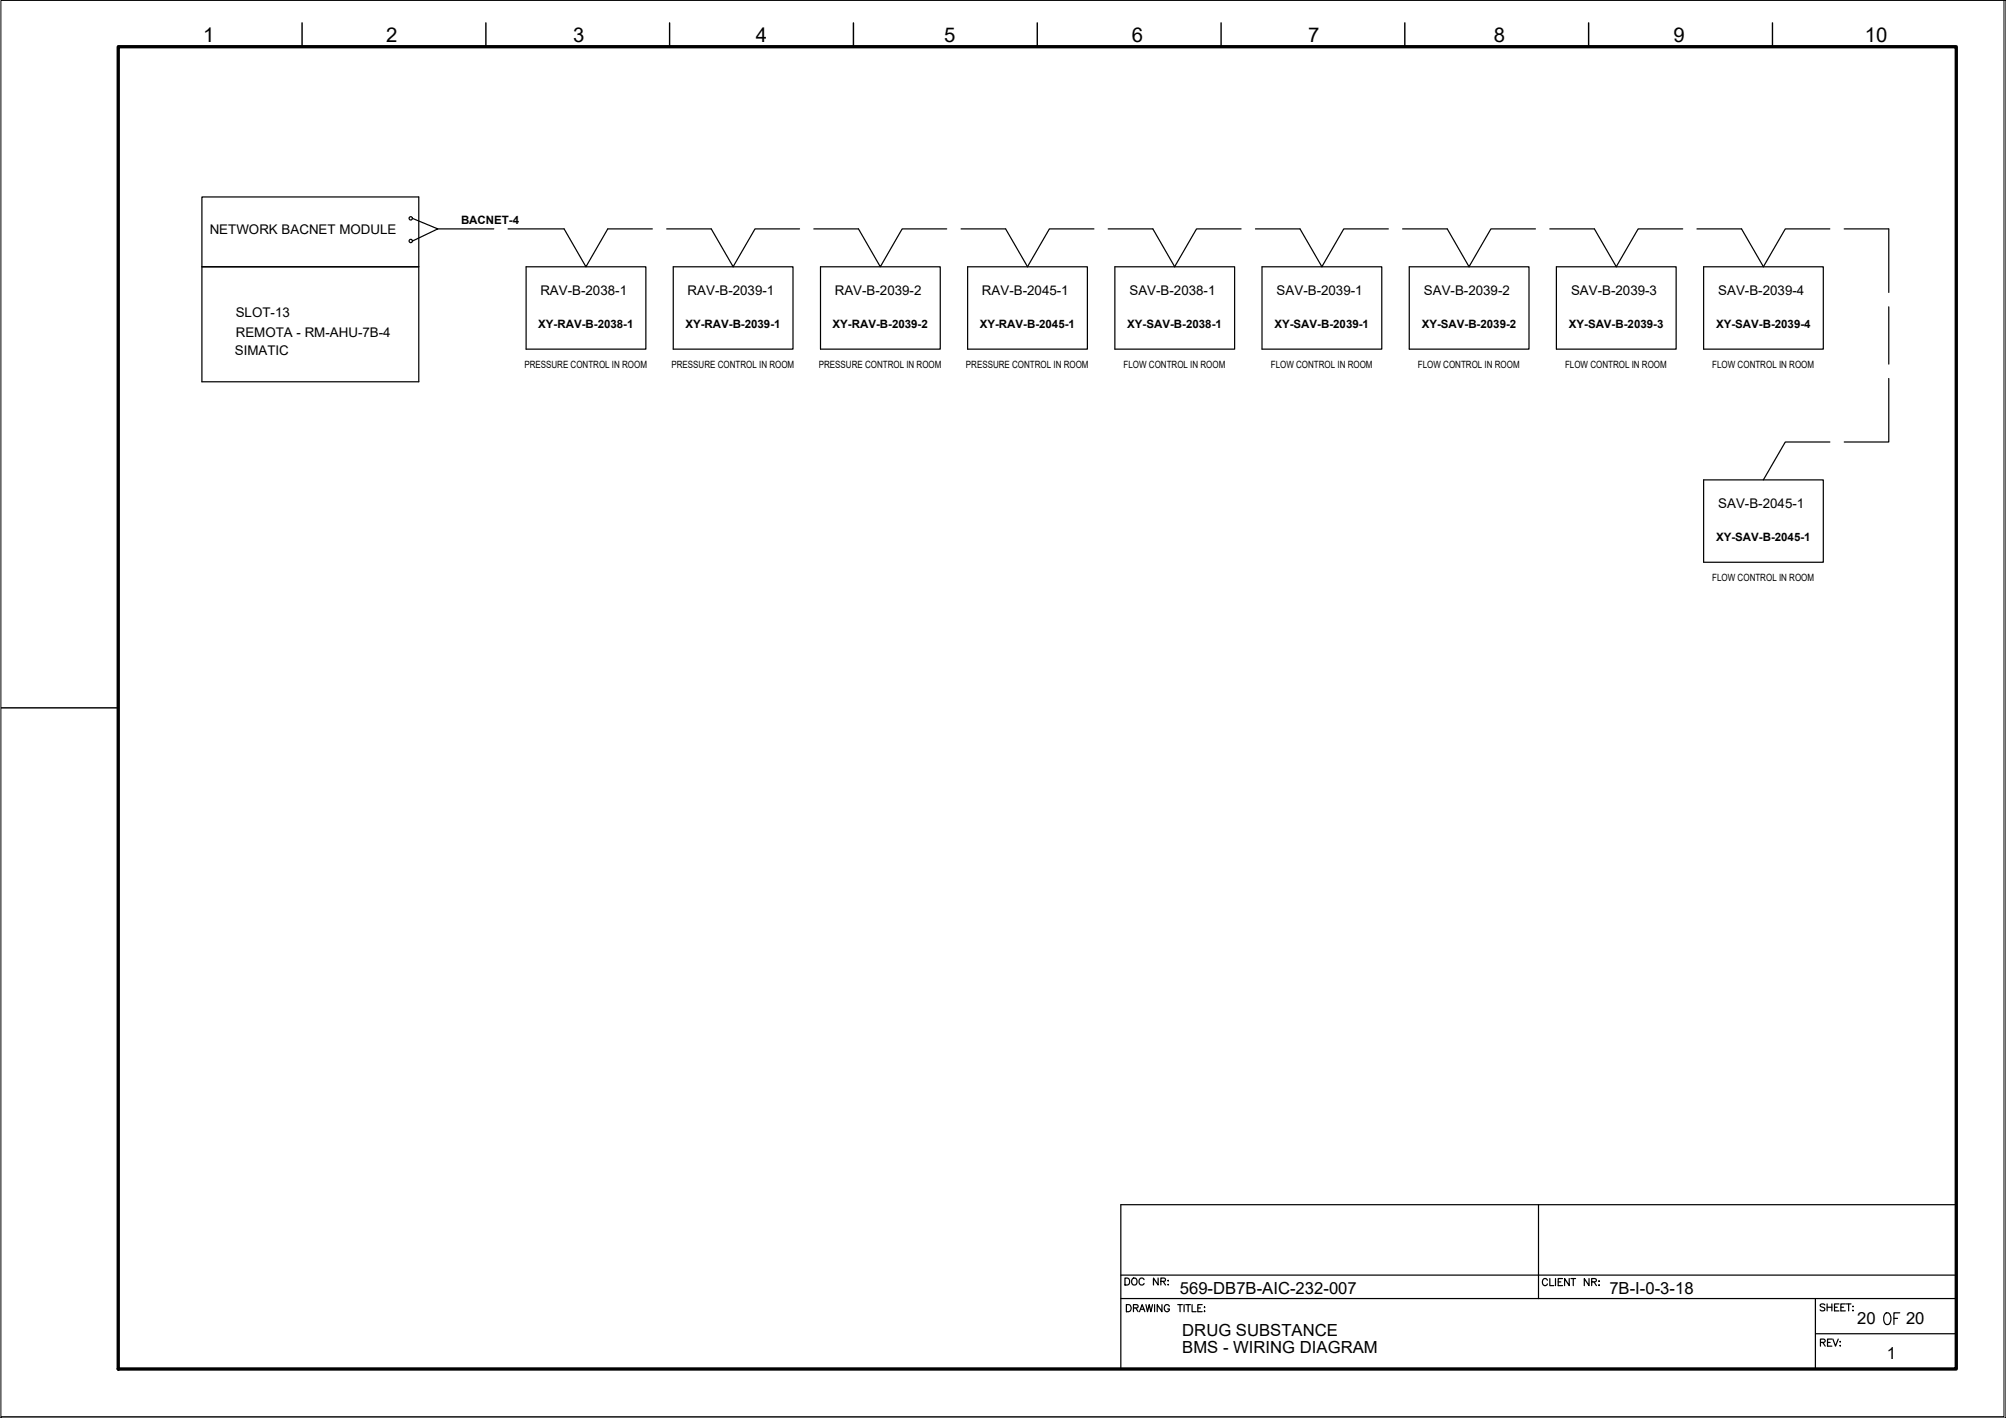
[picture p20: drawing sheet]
<svg xmlns="http://www.w3.org/2000/svg" width="420mm" height="297mm" viewBox="0 0 420 297" stroke-linecap="round" stroke-linejoin="round" font-family="sans-serif">
<defs><g id="words">
<text font-size="5.7" x="393.7" y="278.7">OF</text>
<g font-size="4.3">
<text x="42.5" y="8.7">1</text>
<text x="80.9" y="8.7">2</text>
<text x="120" y="8.7">3</text>
<text x="158.3" y="8.7">4</text>
<text x="197.8" y="8.7">5</text>
<text x="237.1" y="8.7">6</text>
<text x="274" y="8.7">7</text>
<text x="312.9" y="8.7">8</text>
<text x="350.5" y="8.7">9</text>
<text x="390.6" y="8.7">10</text>
</g>
<g font-size="3.5">
<text x="247.1" y="271">569-DB7B-AIC-232-007</text>
<text x="337.1" y="271.1">7B-I-0-3-18</text>
<text x="247.6" y="279.9">DRUG SUBSTANCE</text>
<text x="389" y="277.4">20</text>
<text x="399.2" y="277.4">20</text>
<text x="247.6" y="283.4">BMS - WIRING DIAGRAM</text>
<text x="395.2" y="284.8">1</text>
</g>
<g font-size="2.8">
<text x="43.9" y="49.1">NETWORK BACNET MODULE</text>
<text x="113.2" y="61.7">RAV-B-2038-1</text>
<text x="144" y="61.7">RAV-B-2039-1</text>
<text x="174.8" y="61.7">RAV-B-2039-2</text>
<text x="205.7" y="61.7">RAV-B-2045-1</text>
<text x="236.6" y="61.7">SAV-B-2038-1</text>
<text x="267.4" y="61.7">SAV-B-2039-1</text>
<text x="298.2" y="61.7">SAV-B-2039-2</text>
<text x="329.1" y="61.7">SAV-B-2039-3</text>
<text x="359.9" y="61.7">SAV-B-2039-4</text>
<text x="49.4" y="66.4">SLOT-13</text>
<text x="49.4" y="70.5">REMOTA - RM-AHU-7B-4</text>
<text x="49.2" y="74.4">SIMATIC</text>
<text x="359.9" y="106.3">SAV-B-2045-1</text>
</g>
<g font-size="2.4">
<text x="96.6" y="46.9">BACNET-4</text>
<text x="112.7" y="68.6">XY-RAV-B-2038-1</text>
<text x="143.6" y="68.6">XY-RAV-B-2039-1</text>
<text x="174.4" y="68.6">XY-RAV-B-2039-2</text>
<text x="205.2" y="68.6">XY-RAV-B-2045-1</text>
<text x="236.1" y="68.6">XY-SAV-B-2038-1</text>
<text x="266.9" y="68.6">XY-SAV-B-2039-1</text>
<text x="297.8" y="68.6">XY-SAV-B-2039-2</text>
<text x="328.6" y="68.6">XY-SAV-B-2039-3</text>
<text x="359.4" y="68.6">XY-SAV-B-2039-4</text>
<text x="359.4" y="113.3">XY-SAV-B-2045-1</text>
</g>
<g font-size="2.1">
<text x="109.8" y="77">PRESSURE CONTROL IN ROOM</text>
<text x="140.7" y="77">PRESSURE CONTROL IN ROOM</text>
<text x="171.5" y="77">PRESSURE CONTROL IN ROOM</text>
<text x="202.3" y="77">PRESSURE CONTROL IN ROOM</text>
<text x="235.3" y="77">FLOW CONTROL IN ROOM</text>
<text x="266.2" y="77">FLOW CONTROL IN ROOM</text>
<text x="297" y="77">FLOW CONTROL IN ROOM</text>
<text x="327.8" y="77">FLOW CONTROL IN ROOM</text>
<text x="358.6" y="77">FLOW CONTROL IN ROOM</text>
<text x="358.6" y="121.6">FLOW CONTROL IN ROOM</text>
</g>
</g></defs>
<!-- layer: G-TTLB-TTLB -->
<path d="M24.8 9.8h384.9v277h-384.9z" fill="none" stroke="#000" stroke-width=".7"/>
<!-- layer: G-TTLB-OTLN -->
<path d="M419.7 .1v296.7h-419.5" fill="none" stroke="#000" stroke-width=".21"/>
<!-- layer: G-TTLB-INDX -->
<path d="M63.3 4.8v5M101.8 4.8v5M140.3 4.8v5M178.8 4.8v5M217.3 4.8v5M255.8 4.8v5M294.2 4.8v5M332.7 4.8v5M371.2 4.8v5M.2 148.3h24.6" fill="none" stroke="#000" stroke-width=".3"/>
<!-- layer: LGSP IA4$0$LG_PLOT -->
<path d="M322.2 252.4v19.6M234.8 267.1h174.9M234.8 272h174.9M380.2 279.4h29.5M380.2 272v14.8M234.8 286.8h174.9" fill="none" stroke="#000" stroke-width=".25"/>
<!-- layer: LG_PLOT -->
<g fill="none" stroke="#000" stroke-width=".25">
<path d="M409.7 252.4h-174.9v34.4M235.6 267.7h.5a.78 .78 0 0 1 .5 .8 .78 .78 0 0 1-.5 .7h-.5zM235.9 273.3h.5a.78 .78 0 0 1 .5 .7 .78 .78 0 0 1-.5 .8h-.5zM237.3 267.8a.69 .69 0 0 1 .9 .7 .69 .69 0 0 1-.9 .6l-.3-.5 .1-.5zM237.4 274l.9-.1v-.5l-.9-.1v1.5M237.9 274l.5 .8M238.7 274.8l.5-1.5 .6 1.5M238.9 274.3h.7M239.6 268.1a.55 .55 0 0 0-.6-.4 .55 .55 0 0 0-.4 .6v.3a.55 .55 0 0 0 .4 .6 .55 .55 0 0 0 .6-.4M240 273.3l.3 1.5 .4-1.5 .3 1.5 .4-1.5M241.8 273.3v1.5M242.6 267.7v1.5l-1-1.5v1.5"/>
<path d="M243.1 268.4h.9l.1-.5-1-.2v1.5M243.4 273.3v1.5l-1-1.5v1.5M243.6 268.4l.5 .8M244.6 268.3h.2zM244.6 269.1h.2zM244.9 273.6a.54 .54 0 0 0-.6-.3 .54 .54 0 0 0-.4 .6 .61 .61 0 0 0 .2 .7 .61 .61 0 0 0 .8 0v-.4h-.3M246.7 273.3h1M247.2 273.3v1.5M248 273.3v1.5M248.3 273.3h1M248.9 273.3v1.5M249.7 273.3v1.5h.8"/>
<path d="M250.9 274h.5M251.8 273.3h-.9v1.5h.9M252.2 274.7h.2zM252.3 273.8v.1zM324.1 268.2a.53 .53 0 0 0-.6-.4 .53 .53 0 0 0-.4 .6 .61 .61 0 0 0 .2 .8 .61 .61 0 0 0 .7-.1l.1-.1M324.6 267.8v1.5h.8M325.8 267.8v1.5M326.4 268.5h.5M327.3 267.8h-.9v1.5h.9M328.7 267.8v1.5l-1-1.5v1.5M329 267.8h1M329.5 267.8v1.5"/>
<path d="M332.8 267.8v1.5l-1-1.5v1.5M333.4 268.5h.8l.2-.4-.4-.3h-.6v1.5M333.9 268.5l.5 .8M334.9 269.2h.1zM334.9 268.3v.2zM382.2 273.4l-.3-.3-.5 .1-.1 .4 .8 .4 .1 .4-.3 .2-.7-.2M382.7 273.1v1.5M382.7 273.8h1M383.7 273.1v1.5M384.2 273.8h.6M385.2 273.1h-1v1.5h1M385.6 273.8h.5"/>
<path d="M386.5 273.1h-.9v1.5h.9M386.7 273.1h1M387.2 273.1v1.5M388 273.7h.2zM388 274.5h.2zM381.3 281.2l.8-.1 .2-.3-.4-.3h-.6v1.5M381.8 281.2l.5 .8M382.8 281.2h.5M383.7 280.5h-.9v1.5h.9M383.9 280.5l.6 1.5 .5-1.5M385.4 281.1h.1zM385.4 281.9h.1z"/>
</g>
<!-- layer: I_DATA -->
<g fill="none" stroke="#000" stroke-width=".25">
<path d="M42.3 41.3h45.4v38.7h-45.4zM42.3 55.9h45.4M110.2 55.9h25.1v17.2h-25.1zM141 55.9h25.1v17.2h-25.1zM171.9 55.9h25v17.2h-25zM202.7 55.9h25.1v17.2h-25.1zM233.5 55.9h25.1v17.2h-25.1zM264.3 55.9h25.1v17.2h-25.1zM295.2 55.9h25.1v17.2h-25.1zM326 55.9h25.1v17.2h-25.1zM356.8 55.9h25.1v17.2h-25.1zM356.8 100.5h25.1v17.3h-25.1z"/>
<circle cx="86" cy="50.5" r=".35"/>
<circle cx="86" cy="45.7" r=".35"/>
</g>
<!-- layer: I_TABS -->
<g fill="none" stroke="#000" stroke-width=".25">
<path d="M86.4 45.7l5.3 2.2-5.3 2.6M91.7 47.9h11.7M106.4 47.9h11.8l4.5 8 4.6-8h9.3M139.6 47.9h9.4l4.6 8M167.5 47.9h-9.4l-4.6 8M170.5 47.9h9.3l4.6 8 4.6-8h9.3M201.3 47.9h9.3l4.6 8 4.6-8h9.3M232.1 47.9h9.4l4.5 8M259.9 47.9h-9.3l-4.6 8M263 47.9h9.3l4.6 8M290.8 47.9h-9.3l-4.6 8M293.8 47.9h9.3l4.6 8 4.6-8h9.3"/>
<path d="M324.6 47.9h9.3l4.6 8 4.6-8h9.3M355.4 47.9h9.4l4.6 8M383.3 47.9h-9.4l-4.6 8M386.3 47.9h9.3v13.4M395.6 79.3v13.3h-9.3M395.6 64.3v12M383.3 92.6h-9.4l-4.6 7.9"/>
</g>
<!-- layer: 0 -->
<path d="M.2 .1h419.9v296.9h-419.9z" fill="none" stroke="#000" stroke-width=".21"/>
<use href="#words"/>
</svg>
